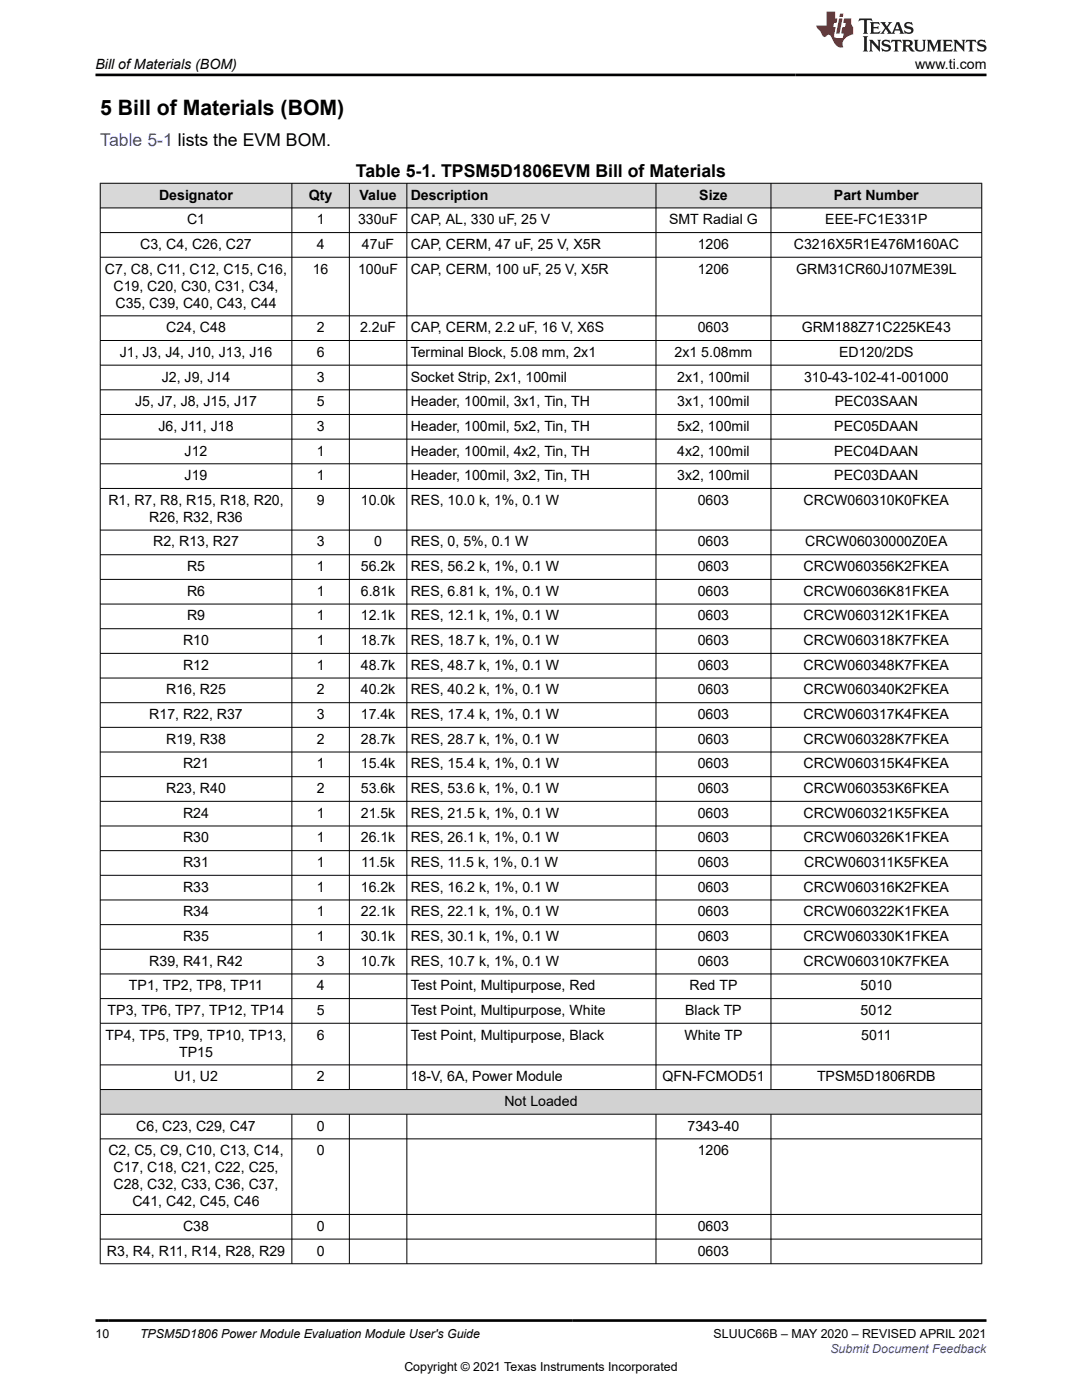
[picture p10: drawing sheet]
<svg xmlns="http://www.w3.org/2000/svg" width="216mm" height="279mm" viewBox="0 0 216 279" stroke-linecap="round" stroke-linejoin="round" font-family="sans-serif">
<defs><g id="words">
<text font-size="4.2" x="20" y="22.9">5 Bill of Materials (BOM)</text>
<text font-size="3.5" fill="#00f" x="20" y="29.1">Table 5-1 lists the EVM BOM.</text>
<text font-size="3.5" x="71" y="35.4">Table 5-1. TPSM5D1806EVM Bill of Materials</text>
<g font-size="2.8">
<text x="19.1" y="13.8">Bill of Materials (BOM)</text>
<text x="182.6" y="13.8">www.ti.com</text>
<text x="31.7" y="39.8">Designator</text>
<text x="61.6" y="39.8">Qty</text>
<text x="71.8" y="39.8">Value</text>
<text x="82" y="39.8">Description</text>
<text x="139.5" y="39.8">Size</text>
<text x="166.4" y="39.8">Part Number</text>
<text x="37.3" y="44.8">C1</text>
<text x="63.2" y="44.8">1</text>
<text x="71.4" y="44.8">330uF</text>
<text x="82" y="44.8">CAP, AL, 330 uF, 25 V</text>
<text x="133.5" y="44.8">SMT Radial G</text>
<text x="164.7" y="44.8">EEE-FC1E331P</text>
<text x="28" y="49.7">C3, C4, C26, C27</text>
<text x="63.2" y="49.7">4</text>
<text x="72.2" y="49.7">47uF</text>
<text x="82" y="49.7">CAP, CERM, 47 uF, 25 V, X5R</text>
<text x="139.2" y="49.7">1206</text>
<text x="158.4" y="49.7">C3216X5R1E476M160AC</text>
<text x="20.9" y="54.6">C7, C8, C11, C12, C15, C16,</text>
<text x="22.6" y="58">C19, C20, C30, C31, C34,</text>
<text x="62.4" y="54.6">16</text>
<text x="71.4" y="54.6">100uF</text>
<text x="82" y="54.6">CAP, CERM, 100 uF, 25 V, X5R</text>
<text x="139.2" y="54.6">1206</text>
<text x="158.9" y="54.6">GRM31CR60J107ME39L</text>
<text x="23" y="61.4">C35, C39, C40, C43, C44</text>
<text x="23.9" y="71.2">J1, J3, J4, J10, J13, J16</text>
<text x="33.2" y="66.3">C24, C48</text>
<text x="63.2" y="66.3">2</text>
<text x="63.2" y="71.2">6</text>
<text x="71.8" y="66.3">2.2uF</text>
<text x="82" y="66.3">CAP, CERM, 2.2 uF, 16 V, X6S</text>
<text x="82" y="71.2">Terminal Block, 5.08 mm, 2x1</text>
<text x="134.6" y="71.2">2x1 5.08mm</text>
<text x="139.2" y="66.3">0603</text>
<text x="160" y="66.3">GRM188Z71C225KE43</text>
<text x="167.4" y="71.2">ED120/2DS</text>
<text x="32.3" y="76.1">J2, J9, J14</text>
<text x="63.2" y="76.1">3</text>
<text x="82" y="76.1">Socket Strip, 2x1, 100mil</text>
<text x="135.1" y="76.1">2x1, 100mil</text>
<text x="160.4" y="76.1">310-43-102-41-001000</text>
<text x="27" y="81.1">J5, J7, J8, J15, J17</text>
<text x="63.2" y="81.1">5</text>
<text x="82" y="81.1">Header, 100mil, 3x1, Tin, TH</text>
<text x="135.1" y="81.1">3x1, 100mil</text>
<text x="166.6" y="81.1">PEC03SAAN</text>
<text x="31.6" y="86">J6, J11, J18</text>
<text x="63.2" y="86">3</text>
<text x="82" y="86">Header, 100mil, 5x2, Tin, TH</text>
<text x="135.1" y="86">5x2, 100mil</text>
<text x="166.5" y="86">PEC05DAAN</text>
<text x="36.8" y="90.9">J12</text>
<text x="36.8" y="95.8">J19</text>
<text x="63.2" y="90.9">1</text>
<text x="63.2" y="95.8">1</text>
<text x="82" y="90.9">Header, 100mil, 4x2, Tin, TH</text>
<text x="82" y="95.8">Header, 100mil, 3x2, Tin, TH</text>
<text x="135.1" y="90.9">4x2, 100mil</text>
<text x="135.1" y="95.8">3x2, 100mil</text>
<text x="166.5" y="90.9">PEC04DAAN</text>
<text x="166.5" y="95.8">PEC03DAAN</text>
<text x="21.6" y="100.8">R1, R7, R8, R15, R18, R20,</text>
<text x="63.2" y="100.8">9</text>
<text x="72" y="100.8">10.0k</text>
<text x="82" y="100.8">RES, 10.0 k, 1%, 0.1 W</text>
<text x="139.2" y="100.8">0603</text>
<text x="160.4" y="100.8">CRCW060310K0FKEA</text>
<text x="29.8" y="104.1">R26, R32, R36</text>
<text x="30.6" y="109.1">R2, R13, R27</text>
<text x="37.3" y="114">R5</text>
<text x="63.2" y="109.1">3</text>
<text x="63.2" y="114">1</text>
<text x="72" y="114">56.2k</text>
<text x="74.7" y="109.1">0</text>
<text x="82" y="109.1">RES, 0, 5%, 0.1 W</text>
<text x="82" y="114">RES, 56.2 k, 1%, 0.1 W</text>
<text x="139.2" y="109.1">0603</text>
<text x="139.2" y="114">0603</text>
<text x="160.4" y="114">CRCW060356K2FKEA</text>
<text x="160.7" y="109.1">CRCW06030000Z0EA</text>
<text x="37.3" y="118.9">R6</text>
<text x="63.2" y="118.9">1</text>
<text x="72" y="118.9">6.81k</text>
<text x="82" y="118.9">RES, 6.81 k, 1%, 0.1 W</text>
<text x="139.2" y="118.9">0603</text>
<text x="160.4" y="118.9">CRCW06036K81FKEA</text>
<text x="37.3" y="123.8">R9</text>
<text x="63.2" y="123.8">1</text>
<text x="72" y="123.8">12.1k</text>
<text x="82" y="123.8">RES, 12.1 k, 1%, 0.1 W</text>
<text x="139.2" y="123.8">0603</text>
<text x="160.4" y="123.8">CRCW060312K1FKEA</text>
<text x="36.5" y="128.7">R10</text>
<text x="63.2" y="128.7">1</text>
<text x="72" y="128.7">18.7k</text>
<text x="82" y="128.7">RES, 18.7 k, 1%, 0.1 W</text>
<text x="139.2" y="128.7">0603</text>
<text x="160.4" y="128.7">CRCW060318K7FKEA</text>
<text x="36.5" y="133.7">R12</text>
<text x="63.2" y="133.7">1</text>
<text x="72" y="133.7">48.7k</text>
<text x="82" y="133.7">RES, 48.7 k, 1%, 0.1 W</text>
<text x="139.2" y="133.7">0603</text>
<text x="160.4" y="133.7">CRCW060348K7FKEA</text>
<text x="29.8" y="143.5">R17, R22, R37</text>
<text x="33.2" y="138.6">R16, R25</text>
<text x="63.2" y="138.6">2</text>
<text x="63.2" y="143.5">3</text>
<text x="72" y="138.6">40.2k</text>
<text x="72" y="143.5">17.4k</text>
<text x="82" y="138.6">RES, 40.2 k, 1%, 0.1 W</text>
<text x="82" y="143.5">RES, 17.4 k, 1%, 0.1 W</text>
<text x="139.2" y="138.6">0603</text>
<text x="139.2" y="143.5">0603</text>
<text x="160.4" y="138.6">CRCW060340K2FKEA</text>
<text x="160.4" y="143.5">CRCW060317K4FKEA</text>
<text x="33.2" y="148.4">R19, R38</text>
<text x="63.2" y="148.4">2</text>
<text x="72" y="148.4">28.7k</text>
<text x="82" y="148.4">RES, 28.7 k, 1%, 0.1 W</text>
<text x="139.2" y="148.4">0603</text>
<text x="160.4" y="148.4">CRCW060328K7FKEA</text>
<text x="36.5" y="153.4">R21</text>
<text x="63.2" y="153.4">1</text>
<text x="72" y="153.4">15.4k</text>
<text x="82" y="153.4">RES, 15.4 k, 1%, 0.1 W</text>
<text x="139.2" y="153.4">0603</text>
<text x="160.4" y="153.4">CRCW060315K4FKEA</text>
<text x="33.2" y="158.3">R23, R40</text>
<text x="63.2" y="158.3">2</text>
<text x="72" y="158.3">53.6k</text>
<text x="82" y="158.3">RES, 53.6 k, 1%, 0.1 W</text>
<text x="139.2" y="158.3">0603</text>
<text x="160.4" y="158.3">CRCW060353K6FKEA</text>
<text x="36.5" y="163.2">R24</text>
<text x="63.2" y="163.2">1</text>
<text x="72" y="163.2">21.5k</text>
<text x="82" y="163.2">RES, 21.5 k, 1%, 0.1 W</text>
<text x="139.2" y="163.2">0603</text>
<text x="160.4" y="163.2">CRCW060321K5FKEA</text>
<text x="36.5" y="168.1">R30</text>
<text x="36.5" y="173">R31</text>
<text x="63.2" y="168.1">1</text>
<text x="63.2" y="173">1</text>
<text x="72" y="168.1">26.1k</text>
<text x="72.1" y="173">11.5k</text>
<text x="82" y="168.1">RES, 26.1 k, 1%, 0.1 W</text>
<text x="82" y="173">RES, 11.5 k, 1%, 0.1 W</text>
<text x="139.2" y="168.1">0603</text>
<text x="139.2" y="173">0603</text>
<text x="160.4" y="168.1">CRCW060326K1FKEA</text>
<text x="160.5" y="173">CRCW060311K5FKEA</text>
<text x="36.5" y="178">R33</text>
<text x="63.2" y="178">1</text>
<text x="72" y="178">16.2k</text>
<text x="82" y="178">RES, 16.2 k, 1%, 0.1 W</text>
<text x="139.2" y="178">0603</text>
<text x="160.4" y="178">CRCW060316K2FKEA</text>
<text x="36.5" y="182.9">R34</text>
<text x="63.2" y="182.9">1</text>
<text x="72" y="182.9">22.1k</text>
<text x="82" y="182.9">RES, 22.1 k, 1%, 0.1 W</text>
<text x="139.2" y="182.9">0603</text>
<text x="160.4" y="182.9">CRCW060322K1FKEA</text>
<text x="36.5" y="187.8">R35</text>
<text x="63.2" y="187.8">1</text>
<text x="72" y="187.8">30.1k</text>
<text x="82" y="187.8">RES, 30.1 k, 1%, 0.1 W</text>
<text x="139.2" y="187.8">0603</text>
<text x="160.4" y="187.8">CRCW060330K1FKEA</text>
<text x="25.7" y="197.6">TP1, TP2, TP8, TP11</text>
<text x="29.8" y="192.7">R39, R41, R42</text>
<text x="63.2" y="192.7">3</text>
<text x="63.2" y="197.6">4</text>
<text x="72" y="192.7">10.7k</text>
<text x="82" y="192.7">RES, 10.7 k, 1%, 0.1 W</text>
<text x="82" y="197.6">Test Point, Multipurpose, Red</text>
<text x="137.6" y="197.6">Red TP</text>
<text x="139.2" y="192.7">0603</text>
<text x="160.4" y="192.7">CRCW060310K7FKEA</text>
<text x="171.7" y="197.6">5010</text>
<text x="21.5" y="202.6">TP3, TP6, TP7, TP12, TP14</text>
<text x="63.2" y="202.6">5</text>
<text x="82" y="202.6">Test Point, Multipurpose, White</text>
<text x="136.7" y="202.6">Black TP</text>
<text x="171.7" y="202.6">5012</text>
<text x="21.1" y="207.5">TP4, TP5, TP9, TP10, TP13,</text>
<text x="63.2" y="207.5">6</text>
<text x="82" y="207.5">Test Point, Multipurpose, Black</text>
<text x="136.6" y="207.5">White TP</text>
<text x="171.8" y="207.5">5011</text>
<text x="34.7" y="215.8">U1, U2</text>
<text x="35.7" y="210.9">TP15</text>
<text x="63.2" y="215.8">2</text>
<text x="82" y="215.8">18-V, 6A, Power Module</text>
<text x="132.2" y="215.8">QFN-FCMOD51</text>
<text x="163" y="215.8">TPSM5D1806RDB</text>
<text x="100.7" y="220.7">Not Loaded</text>
<text x="27.2" y="225.6">C6, C23, C29, C47</text>
<text x="63.2" y="225.6">0</text>
<text x="137.2" y="225.6">7343-40</text>
<text x="21.6" y="230.6">C2, C5, C9, C10, C13, C14,</text>
<text x="22.6" y="233.9">C17, C18, C21, C22, C25,</text>
<text x="63.2" y="230.6">0</text>
<text x="139.2" y="230.6">1206</text>
<text x="22.6" y="237.3">C28, C32, C33, C36, C37,</text>
<text x="26.4" y="240.7">C41, C42, C45, C46</text>
<text x="36.5" y="245.6">C38</text>
<text x="63.2" y="245.6">0</text>
<text x="139.2" y="245.6">0603</text>
<text x="21.3" y="250.6">R3, R4, R11, R14, R28, R29</text>
<text x="63.2" y="250.6">0</text>
<text x="139.2" y="250.6">0603</text>
</g>
<g font-size="2.5">
<text x="19" y="267.1">10</text>
<text x="27.9" y="267.1">TPSM5D1806 Power Module Evaluation Module User's Guide</text>
<text x="142.4" y="267.1">SLUUC66B – MAY 2020 – REVISED APRIL 2021</text>
<text x="80.7" y="273.5">Copyright © 2021 Texas Instruments Incorporated</text>
</g>
<text font-size="2.5" fill="#00f" x="165.7" y="270">Submit Document Feedback</text>
</g></defs>
<g fill="#d8d8d8">
<path d="M20 36.6h175.9v4.9h-175.9z" fill-rule="evenodd"/>
<path d="M20.1 36.6h38.1v4.8h-38.1z" fill-rule="evenodd"/>
<path d="M58.3 36.6h11.3v4.8h-11.3z" fill-rule="evenodd"/>
<path d="M69.8 36.6h11.3v4.8h-11.3z" fill-rule="evenodd"/>
<path d="M81.2 36.6h49.6v4.8h-49.6z" fill-rule="evenodd"/>
<path d="M131 36.6h22.8v4.8h-22.8z" fill-rule="evenodd"/>
<path d="M153.9 36.6h41.9v4.8h-41.9z" fill-rule="evenodd"/>
</g>
<path d="M20.1 217.5h175.7v4.8h-175.7z" fill-rule="evenodd" fill="#d2d2d2"/>
<g fill="none" stroke="#000" stroke-width=".2">
<path d="M19.9 36.6h176.1M20 36.5v215.8M58.2 36.5v181M69.7 36.5v181M81.2 36.5v181M130.9 36.5v181M153.8 36.5v181M195.9 36.5v215.8M19.9 41.5h176.1M19.9 46.4h176.1M19.9 51.3h176.1M19.9 63h176.1"/>
<path d="M19.9 68h176.1M19.9 72.9h176.1M19.9 77.8h176.1M19.9 82.7h176.1M19.9 87.6h176.1M19.9 92.6h176.1M19.9 97.5h176.1M19.9 105.8h176.1M19.9 110.7h176.1M19.9 115.6h176.1M19.9 120.6h176.1M19.9 125.5h176.1"/>
<path d="M19.9 130.4h176.1M19.9 135.3h176.1M19.9 140.2h176.1M19.9 145.2h176.1M19.9 150.1h176.1M19.9 155h176.1M19.9 159.9h176.1M19.9 164.8h176.1M19.9 169.8h176.1M19.9 174.7h176.1M19.9 179.6h176.1M19.9 184.5h176.1"/>
<path d="M19.9 189.5h176.1M19.9 194.4h176.1M19.9 199.3h176.1M19.9 204.2h176.1M19.9 212.5h176.1M19.9 217.4h176.1M19.9 222.4h176.1M19.9 227.3h176.1M58.2 222.4v29.9M69.7 222.4v29.9M81.2 222.4v29.9M130.9 222.4v29.9"/>
<path d="M153.8 222.4v29.9M19.9 242.4h176.1M19.9 247.3h176.1M19.9 252.2h176.1"/>
</g>
<path d="M171.5 3.7l-.2 .6 .5-.3h.6v.2v2.2l-.2 .3h1l-.2-.3v-2.2v-.2h.5l.6 .3-.2-.6zM173.6 4.4l.2 .4v1.6l-.2 .3h1.9l.1-.5a1.08 1.08 0 0 1-1.3 .1v-.6h.6l.4 .1v-.6l-.4 .2h-.6v-.6l.2-.1a1 1 0 0 1 1 .3l-.1-.6zM175.7 4.4l.9 1.2-1 1.1h.9l-.2-.2 .5-.7 .4 .7-.2 .2h1.6l-.2-.2 .2-.4h.9l.1 .4-.1 .2h.9l-.2-.3-.8-2h-.5l-.9 2.2-.9-1.1 .9-1.1h-.8l.2 .2-.4 .7-.4-.7 .2-.2zM179 4.8l.4 1h-.7zM180.7 4.6a.65 .65 0 0 0-.2 .7 .65 .65 0 0 0 .6 .4l.6 .2 .1 .2a.79 .79 0 0 1-.7 .4 .79 .79 0 0 1-.7-.5l.1 .7 .2-.1a.93 .93 0 0 0 1.1 .1 .93 .93 0 0 0 .4-.9 1.46 1.46 0 0 0-1.2-.6l-.1-.4a1.09 1.09 0 0 1 1.2 .2l-.2-.6-.1 .1-.5-.1zM172.2 7.2l.2 .4v2.3l-.2 .4h1l-.2-.4v-2.3l.2-.4zM173.4 7.9l.2 .4v1.6l-.2 .4h.8l-.3-.4 .1-1.4 1.6 1.8v-2l.2-.4h-.7l.1 .3 .1 1.1-1.2-1.4zM176.2 8.1a.65 .65 0 0 0-.2 .7 .65 .65 0 0 0 .6 .4l.6 .2 .1 .3a.79 .79 0 0 1-.7 .3 .79 .79 0 0 1-.7-.5l.1 .8 .2-.1a.93 .93 0 0 0 1.1 0 .93 .93 0 0 0 .4-.9 1.46 1.46 0 0 0-1.2-.6l-.1-.4a1.09 1.09 0 0 1 1.2 .2l-.1-.6-.2 .1-.5-.1zM177.9 7.9l-.1 .7a.63 .63 0 0 1 .8-.4v1.7l-.3 .4h1l-.2-.4v-1.7a.66 .66 0 0 1 .8 .4l-.1-.7zM180 7.9l.2 .4v1.6l-.2 .4h1l-.2-.2-.1-.8 .5 .1 .1 .1a.79 .79 0 0 0 1.2 .7l-1-1a.61 .61 0 0 0 .6-.6 .61 .61 0 0 0-.5-.6zM180.8 8.3l.1-.1a.47 .47 0 0 1 .5 .1 .47 .47 0 0 1 .1 .5l-.1 .2h-.7zM182.3 7.9l.2 .3a2.27 2.27 0 0 0 .4 1.9 1.04 1.04 0 0 0 1.7-.6v-1.3l.2-.3h-.8l.2 .4v1.2a.6 .6 0 0 1-.6 .5 .6 .6 0 0 1-.6-.5v-1.2l.3-.4zM184.9 7.9l.2 .4v1.6l-.2 .4h.8l-.3-.4v-1.5l.9 1.9 .9-1.9v1.5l-.3 .4h1l-.2-.4v-1.6l.2-.4h-.8l-.7 1.6-.6-1.6zM188.1 7.9l.2 .4v1.6l-.2 .4h1.9l.1-.6a1.09 1.09 0 0 1-1.3 .1v-.6h.6l.4 .2v-.7l-.4 .2h-.6v-.5l.2-.2a1.01 1.01 0 0 1 1 .3l-.1-.6zM190.2 7.9l.3 .4v1.6l-.3 .4h.8l-.2-.4v-1.4l1.6 1.8v-2l.2-.4h-.7l.2 .3v1.1l-1.2-1.4zM192.8 7.9l-.1 .7a.63 .63 0 0 1 .8-.4v1.7l-.3 .4h1l-.2-.4v-1.7a.66 .66 0 0 1 .8 .4l-.1-.7zM195.2 8.1a.65 .65 0 0 0-.2 .7 .65 .65 0 0 0 .6 .4l.6 .2 .2 .3a.79 .79 0 0 1-.7 .3 .79 .79 0 0 1-.7-.5l.1 .8 .2-.1a.93 .93 0 0 0 1 0 .93 .93 0 0 0 .5-.9 1.46 1.46 0 0 0-1.3-.6v-.4a1.09 1.09 0 0 1 1.2 .2l-.2-.6-.2 .1-.5-.1z" fill="#231f20"/>
<path d="M164.9 2.3v2.8h-2l.1 .4 .8 .9a.95 .95 0 0 0 1 .9 .59 .59 0 0 1 .5-.3 .59 .59 0 0 1 .5 .3l.4 .8a1.59 1.59 0 0 0 2.1 1.3 1.61 1.61 0 0 1 1-2.2l1-.4-.1-1.4a1.59 1.59 0 0 1-.3-1.7h-1.5l-.2 .9h.6l-.2 .8h-.5l-.2 1v.3h.4l-.1 .9h-.7a.73 .73 0 0 1-1-.6l.3-1.6h-.5l.1-.8h.5l.2-.9h-.5v-1.4zM167.4 3.7l-.6 3h.7l.6-3zM167.6 2.7l-.1 .7h.7l.1-.7z" fill="#ed1c24"/>
<path d="M19 15h177.8M19 263.5h177.9" fill="none" stroke="#000" stroke-width=".53"/>
<use href="#words"/>
</svg>
